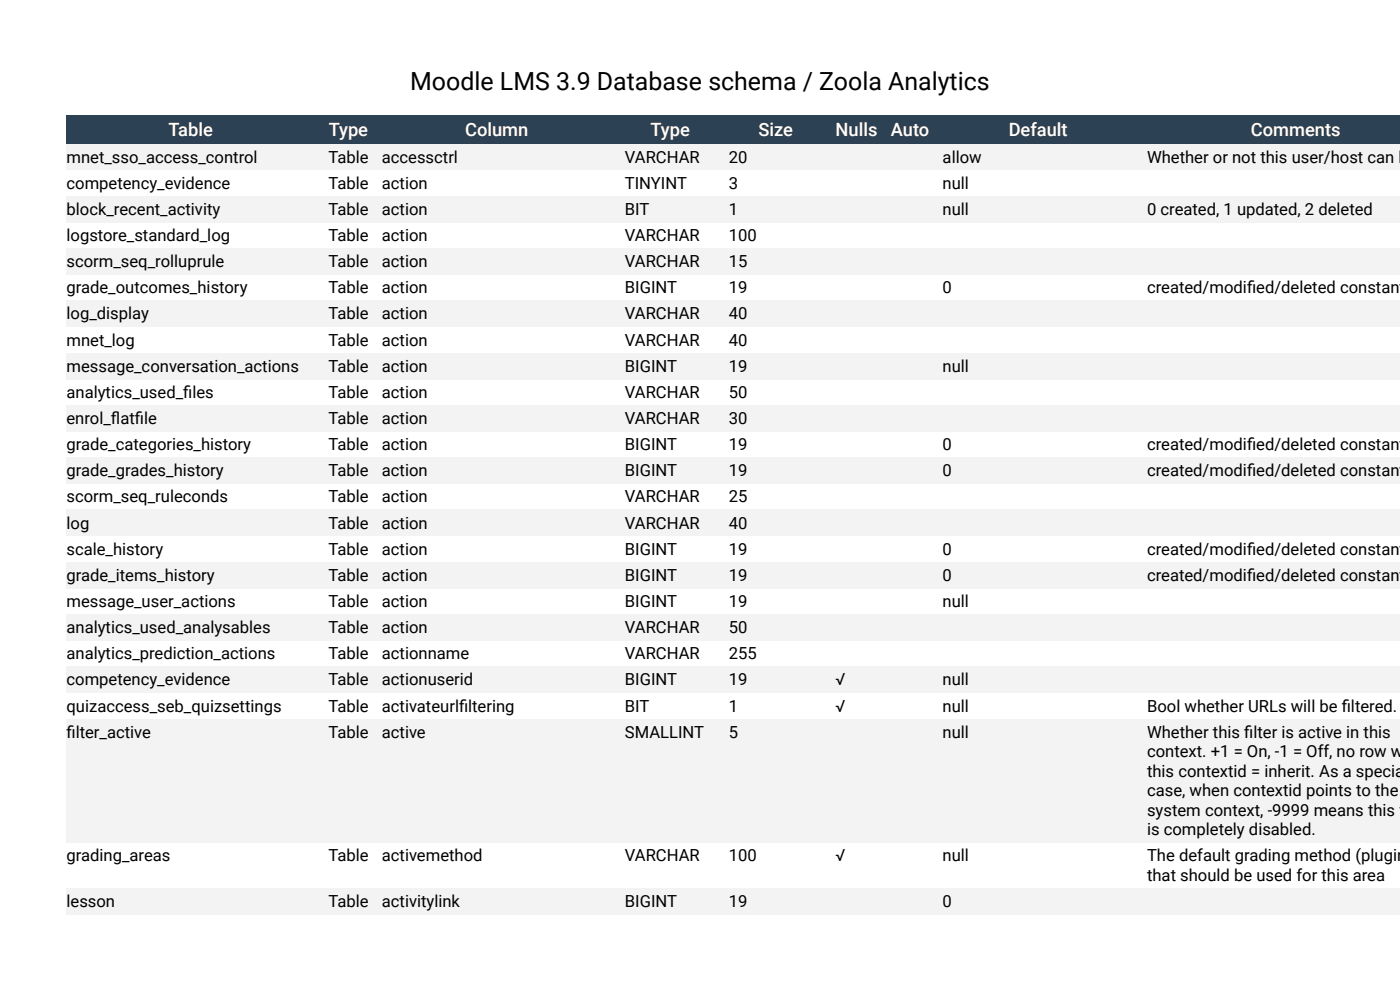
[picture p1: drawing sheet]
<svg xmlns="http://www.w3.org/2000/svg" width="297mm" height="210mm" viewBox="0 0 297 210" stroke-linecap="round" stroke-linejoin="round" font-family="sans-serif">
<defs><g id="words">
<text font-size="5.3" x="87" y="19">Moodle LMS 3.9 Database schema / Zoola Analytics</text>
<g font-size="3.9" fill="#fff">
<text x="35.8" y="28.9">Table</text>
<text x="69.7" y="28.9">Type</text>
<text x="98.7" y="28.9">Column</text>
<text x="138" y="28.9">Type</text>
<text x="160.9" y="28.9">Size</text>
<text x="177.3" y="28.9">Nulls</text>
<text x="189" y="28.9">Auto</text>
<text x="214" y="28.9">Default</text>
<text x="265.4" y="28.9">Comments</text>
</g>
<g font-size="3.5">
<text x="14.1" y="34.5">mnet_sso_access_control</text>
<text x="69.7" y="34.5">Table</text>
<text x="81" y="34.5">accessctrl</text>
<text x="132.6" y="34.5">VARCHAR</text>
<text x="154.6" y="34.5">20</text>
<text x="200" y="34.5">allow</text>
<text x="243.3" y="34.5">Whether or not this user/host can lo</text>
<text x="14.1" y="40">competency_evidence</text>
<text x="69.7" y="40">Table</text>
<text x="81" y="40">action</text>
<text x="132.6" y="40">TINYINT</text>
<text x="154.6" y="40">3</text>
<text x="200" y="40">null</text>
<text x="14.1" y="45.6">block_recent_activity</text>
<text x="69.7" y="45.6">Table</text>
<text x="81" y="45.6">action</text>
<text x="132.6" y="45.6">BIT</text>
<text x="154.6" y="45.6">1</text>
<text x="200" y="45.6">null</text>
<text x="243.3" y="45.6">0 created, 1 updated, 2 deleted</text>
<text x="14.1" y="51.1">logstore_standard_log</text>
<text x="69.7" y="51.1">Table</text>
<text x="81" y="51.1">action</text>
<text x="132.6" y="51.1">VARCHAR</text>
<text x="154.6" y="51.1">100</text>
<text x="14.1" y="56.7">scorm_seq_rolluprule</text>
<text x="69.7" y="56.7">Table</text>
<text x="81" y="56.7">action</text>
<text x="132.6" y="56.7">VARCHAR</text>
<text x="154.6" y="56.7">15</text>
<text x="14.1" y="62.2">grade_outcomes_history</text>
<text x="69.7" y="62.2">Table</text>
<text x="81" y="62.2">action</text>
<text x="132.6" y="62.2">BIGINT</text>
<text x="154.6" y="62.2">19</text>
<text x="200" y="62.2">0</text>
<text x="243.3" y="62.2">created/modif</text>
<text x="264.5" y="62.2">ied/deleted constant</text>
<text x="14.1" y="67.8">log_display</text>
<text x="69.7" y="67.8">Table</text>
<text x="81" y="67.8">action</text>
<text x="132.6" y="67.8">VARCHAR</text>
<text x="154.6" y="67.8">40</text>
<text x="14.1" y="73.3">mnet_log</text>
<text x="69.7" y="73.3">Table</text>
<text x="81" y="73.3">action</text>
<text x="132.6" y="73.3">VARCHAR</text>
<text x="154.6" y="73.3">40</text>
<text x="14.1" y="78.8">message_conversation_actions</text>
<text x="69.7" y="78.8">Table</text>
<text x="81" y="78.8">action</text>
<text x="132.6" y="78.8">BIGINT</text>
<text x="154.6" y="78.8">19</text>
<text x="200" y="78.8">null</text>
<text x="14.1" y="84.4">analytics_used_f</text>
<text x="14.1" y="89.9">enrol_f</text>
<text x="23.5" y="89.9">latf</text>
<text x="28.6" y="89.9">ile</text>
<text x="38.9" y="84.4">iles</text>
<text x="69.7" y="84.4">Table</text>
<text x="69.7" y="89.9">Table</text>
<text x="81" y="84.4">action</text>
<text x="81" y="89.9">action</text>
<text x="132.6" y="84.4">VARCHAR</text>
<text x="132.6" y="89.9">VARCHAR</text>
<text x="154.6" y="84.4">50</text>
<text x="154.6" y="89.9">30</text>
<text x="14.1" y="95.5">grade_categories_history</text>
<text x="69.7" y="95.5">Table</text>
<text x="81" y="95.5">action</text>
<text x="132.6" y="95.5">BIGINT</text>
<text x="154.6" y="95.5">19</text>
<text x="200" y="95.5">0</text>
<text x="243.3" y="95.5">created/modif</text>
<text x="264.5" y="95.5">ied/deleted constant</text>
<text x="14.1" y="101">grade_grades_history</text>
<text x="69.7" y="101">Table</text>
<text x="81" y="101">action</text>
<text x="132.6" y="101">BIGINT</text>
<text x="154.6" y="101">19</text>
<text x="200" y="101">0</text>
<text x="243.3" y="101">created/modif</text>
<text x="264.5" y="101">ied/deleted constant</text>
<text x="14.1" y="106.6">scorm_seq_ruleconds</text>
<text x="69.7" y="106.6">Table</text>
<text x="81" y="106.6">action</text>
<text x="132.6" y="106.6">VARCHAR</text>
<text x="154.6" y="106.6">25</text>
<text x="14.1" y="112.1">log</text>
<text x="69.7" y="112.1">Table</text>
<text x="81" y="112.1">action</text>
<text x="132.6" y="112.1">VARCHAR</text>
<text x="154.6" y="112.1">40</text>
<text x="14.1" y="117.7">scale_history</text>
<text x="69.7" y="117.7">Table</text>
<text x="81" y="117.7">action</text>
<text x="132.6" y="117.7">BIGINT</text>
<text x="154.6" y="117.7">19</text>
<text x="200" y="117.7">0</text>
<text x="243.3" y="117.7">created/modif</text>
<text x="264.5" y="117.7">ied/deleted constant</text>
<text x="14.1" y="123.2">grade_items_history</text>
<text x="69.7" y="123.2">Table</text>
<text x="81" y="123.2">action</text>
<text x="132.6" y="123.2">BIGINT</text>
<text x="154.6" y="123.2">19</text>
<text x="200" y="123.2">0</text>
<text x="243.3" y="123.2">created/modif</text>
<text x="264.5" y="123.2">ied/deleted constant</text>
<text x="14.1" y="128.8">message_user_actions</text>
<text x="69.7" y="128.8">Table</text>
<text x="81" y="128.8">action</text>
<text x="132.6" y="128.8">BIGINT</text>
<text x="154.6" y="128.8">19</text>
<text x="200" y="128.8">null</text>
<text x="14.1" y="134.3">analytics_used_analysables</text>
<text x="69.7" y="134.3">Table</text>
<text x="81" y="134.3">action</text>
<text x="132.6" y="134.3">VARCHAR</text>
<text x="154.6" y="134.3">50</text>
<text x="14.1" y="139.8">analytics_prediction_actions</text>
<text x="69.7" y="139.8">Table</text>
<text x="81" y="139.8">actionname</text>
<text x="132.6" y="139.8">VARCHAR</text>
<text x="154.6" y="139.8">255</text>
<text x="14.1" y="145.4">competency_evidence</text>
<text x="69.7" y="145.4">Table</text>
<text x="81" y="145.4">actionuserid</text>
<text x="132.6" y="145.4">BIGINT</text>
<text x="154.6" y="145.4">19</text>
<text x="177.3" y="145.4">√</text>
<text x="200" y="145.4">null</text>
<text x="14.1" y="150.9">quizaccess_seb_quizsettings</text>
<text x="69.7" y="150.9">Table</text>
<text x="81" y="150.9">activateurlf</text>
<text x="97.4" y="150.9">iltering</text>
<text x="132.6" y="150.9">BIT</text>
<text x="154.6" y="150.9">1</text>
<text x="177.3" y="150.9">√</text>
<text x="200" y="150.9">null</text>
<text x="243.3" y="150.9">Bool whether URLs will be f</text>
<text x="284.7" y="150.9">iltered.</text>
<text x="14.1" y="156.5">f</text>
<text x="14.1" y="156.5">ilter_active</text>
<text x="69.7" y="156.5">Table</text>
<text x="81" y="156.5">active</text>
<text x="132.6" y="156.5">SMALLINT</text>
<text x="154.6" y="156.5">5</text>
<text x="200" y="156.5">null</text>
<text x="243.3" y="156.5">Whether this f</text>
<text x="243.3" y="160.6">context. +1 = On, -1 = Off, no row wi</text>
<text x="264" y="156.5">ilter is active in this</text>
<text x="243.3" y="164.7">this contextid = inherit. As a special</text>
<text x="243.3" y="168.9">case, when contextid points to the</text>
<text x="243.3" y="173">system context, -9999 means this f</text>
<text x="296.9" y="173">i</text>
<text x="243.3" y="177.1">is completely disabled.</text>
<text x="14.1" y="182.7">grading_areas</text>
<text x="69.7" y="182.7">Table</text>
<text x="81" y="182.7">activemethod</text>
<text x="132.6" y="182.7">VARCHAR</text>
<text x="154.6" y="182.7">100</text>
<text x="177.3" y="182.7">√</text>
<text x="200" y="182.7">null</text>
<text x="243.3" y="182.7">The default grading method (plugin</text>
<text x="243.3" y="186.8">that should be used for this area</text>
<text x="14.1" y="192.4">lesson</text>
<text x="69.7" y="192.4">Table</text>
<text x="81" y="192.4">activitylink</text>
<text x="132.6" y="192.4">BIGINT</text>
<text x="154.6" y="192.4">19</text>
<text x="200" y="192.4">0</text>
</g>
</g></defs>
<g fill="#f3f3f3">
<path d="M241.9 188.4h55.2v5.5h-55.2z"/>
<path d="M198.6 188.4h43.3v5.5h-43.3z"/>
<path d="M187.6 188.4h11v5.5h-11z"/>
<path d="M175.9 188.4h11.7v5.5h-11.7z"/>
<path d="M153.2 188.4h22.7v5.5h-22.7z"/>
<path d="M131.2 188.4h22v5.5h-22z"/>
<path d="M79.6 188.4h51.6v5.5h-51.6z"/>
<path d="M68.2 188.4h11.4v5.5h-11.4z"/>
<path d="M14.1 188.4h54.1v5.5h-54.1z"/>
<path d="M241.9 152.5h55.2v26.2h-55.2z"/>
<path d="M198.6 152.5h43.3v26.2h-43.3z"/>
<path d="M187.6 152.5h11v26.2h-11z"/>
<path d="M175.9 152.5h11.7v26.2h-11.7z"/>
<path d="M153.2 152.5h22.7v26.2h-22.7z"/>
<path d="M131.2 152.5h22v26.2h-22z"/>
<path d="M79.6 152.5h51.6v26.2h-51.6z"/>
<path d="M68.2 152.5h11.4v26.2h-11.4z"/>
<path d="M14.1 152.5h54.1v26.2h-54.1z"/>
<path d="M241.9 141.4h55.2v5.6h-55.2z"/>
<path d="M198.6 141.4h43.3v5.6h-43.3z"/>
<path d="M187.6 141.4h11v5.6h-11z"/>
<path d="M175.9 141.4h11.7v5.6h-11.7z"/>
<path d="M153.2 141.4h22.7v5.6h-22.7z"/>
<path d="M131.2 141.4h22v5.6h-22z"/>
<path d="M79.6 141.4h51.6v5.6h-51.6z"/>
<path d="M68.2 141.4h11.4v5.6h-11.4z"/>
<path d="M14.1 141.4h54.1v5.6h-54.1z"/>
<path d="M241.9 130.3h55.2v5.6h-55.2z"/>
<path d="M198.6 130.3h43.3v5.6h-43.3z"/>
<path d="M187.6 130.3h11v5.6h-11z"/>
<path d="M175.9 130.3h11.7v5.6h-11.7z"/>
<path d="M153.2 130.3h22.7v5.6h-22.7z"/>
<path d="M131.2 130.3h22v5.6h-22z"/>
<path d="M79.6 130.3h51.6v5.6h-51.6z"/>
<path d="M68.2 130.3h11.4v5.6h-11.4z"/>
<path d="M14.1 130.3h54.1v5.6h-54.1z"/>
<path d="M241.9 119.2h55.2v5.6h-55.2z"/>
<path d="M198.6 119.2h43.3v5.6h-43.3z"/>
<path d="M187.6 119.2h11v5.6h-11z"/>
<path d="M175.9 119.2h11.7v5.6h-11.7z"/>
<path d="M153.2 119.2h22.7v5.6h-22.7z"/>
<path d="M131.2 119.2h22v5.6h-22z"/>
<path d="M79.6 119.2h51.6v5.6h-51.6z"/>
<path d="M68.2 119.2h11.4v5.6h-11.4z"/>
<path d="M14.1 119.2h54.1v5.6h-54.1z"/>
<path d="M241.9 108.1h55.2v5.6h-55.2z"/>
<path d="M198.6 108.1h43.3v5.6h-43.3z"/>
<path d="M187.6 108.1h11v5.6h-11z"/>
<path d="M175.9 108.1h11.7v5.6h-11.7z"/>
<path d="M153.2 108.1h22.7v5.6h-22.7z"/>
<path d="M131.2 108.1h22v5.6h-22z"/>
<path d="M79.6 108.1h51.6v5.6h-51.6z"/>
<path d="M68.2 108.1h11.4v5.6h-11.4z"/>
<path d="M14.1 108.1h54.1v5.6h-54.1z"/>
<path d="M241.9 97h55.2v5.6h-55.2z"/>
<path d="M198.6 97h43.3v5.6h-43.3z"/>
<path d="M187.6 97h11v5.6h-11z"/>
<path d="M175.9 97h11.7v5.6h-11.7z"/>
<path d="M153.2 97h22.7v5.6h-22.7z"/>
<path d="M131.2 97h22v5.6h-22z"/>
<path d="M79.6 97h51.6v5.6h-51.6z"/>
<path d="M68.2 97h11.4v5.6h-11.4z"/>
<path d="M14.1 97h54.1v5.6h-54.1z"/>
<path d="M241.9 86h55.2v5.5h-55.2z"/>
<path d="M198.6 86h43.3v5.5h-43.3z"/>
<path d="M187.6 86h11v5.5h-11z"/>
<path d="M175.9 86h11.7v5.5h-11.7z"/>
<path d="M153.2 86h22.7v5.5h-22.7z"/>
<path d="M131.2 86h22v5.5h-22z"/>
<path d="M79.6 86h51.6v5.5h-51.6z"/>
<path d="M68.2 86h11.4v5.5h-11.4z"/>
<path d="M14.1 86h54.1v5.5h-54.1z"/>
<path d="M241.9 74.9h55.2v5.5h-55.2z"/>
<path d="M198.6 74.9h43.3v5.5h-43.3z"/>
<path d="M187.6 74.9h11v5.5h-11z"/>
<path d="M175.9 74.9h11.7v5.5h-11.7z"/>
<path d="M153.2 74.9h22.7v5.5h-22.7z"/>
<path d="M131.2 74.9h22v5.5h-22z"/>
<path d="M79.6 74.9h51.6v5.5h-51.6z"/>
<path d="M68.2 74.9h11.4v5.5h-11.4z"/>
<path d="M14.1 74.9h54.1v5.5h-54.1z"/>
<path d="M241.9 63.8h55.2v5.5h-55.2z"/>
<path d="M198.6 63.8h43.3v5.5h-43.3z"/>
<path d="M187.6 63.8h11v5.5h-11z"/>
<path d="M175.9 63.8h11.7v5.5h-11.7z"/>
<path d="M153.2 63.8h22.7v5.5h-22.7z"/>
<path d="M131.2 63.8h22v5.5h-22z"/>
<path d="M79.6 63.8h51.6v5.5h-51.6z"/>
<path d="M68.2 63.8h11.4v5.5h-11.4z"/>
<path d="M14.1 63.8h54.1v5.5h-54.1z"/>
<path d="M241.9 52.7h55.2v5.5h-55.2z"/>
<path d="M198.6 52.7h43.3v5.5h-43.3z"/>
<path d="M187.6 52.7h11v5.5h-11z"/>
<path d="M175.9 52.7h11.7v5.5h-11.7z"/>
<path d="M153.2 52.7h22.7v5.5h-22.7z"/>
<path d="M131.2 52.7h22v5.5h-22z"/>
<path d="M79.6 52.7h51.6v5.5h-51.6z"/>
<path d="M68.2 52.7h11.4v5.5h-11.4z"/>
<path d="M14.1 52.7h54.1v5.5h-54.1z"/>
<path d="M241.9 41.6h55.2v5.5h-55.2z"/>
<path d="M198.6 41.6h43.3v5.5h-43.3z"/>
<path d="M187.6 41.6h11v5.5h-11z"/>
<path d="M175.9 41.6h11.7v5.5h-11.7z"/>
<path d="M153.2 41.6h22.7v5.5h-22.7z"/>
<path d="M131.2 41.6h22v5.5h-22z"/>
<path d="M79.6 41.6h51.6v5.5h-51.6z"/>
<path d="M68.2 41.6h11.4v5.5h-11.4z"/>
<path d="M14.1 41.6h54.1v5.5h-54.1z"/>
<path d="M241.9 30.5h55.2v5.5h-55.2z"/>
<path d="M198.6 30.5h43.3v5.5h-43.3z"/>
<path d="M187.6 30.5h11v5.5h-11z"/>
<path d="M175.9 30.5h11.7v5.5h-11.7z"/>
<path d="M153.2 30.5h22.7v5.5h-22.7z"/>
<path d="M131.2 30.5h22v5.5h-22z"/>
<path d="M79.6 30.5h51.6v5.5h-51.6z"/>
<path d="M68.2 30.5h11.4v5.5h-11.4z"/>
<path d="M14.1 30.5h54.1v5.5h-54.1z"/>
</g>
<g fill="#2d4154">
<path d="M241.9 24.5h55.2v6h-55.2z"/>
<path d="M198.6 24.5h43.3v6h-43.3z"/>
<path d="M187.6 24.5h11v6h-11z"/>
<path d="M175.9 24.5h11.7v6h-11.7z"/>
<path d="M153.2 24.5h22.7v6h-22.7z"/>
<path d="M131.2 24.5h22v6h-22z"/>
<path d="M79.6 24.5h51.6v6h-51.6z"/>
<path d="M68.2 24.5h11.4v6h-11.4z"/>
<path d="M14.1 24.5h54.1v6h-54.1z"/>
</g>
<use href="#words"/>
</svg>
